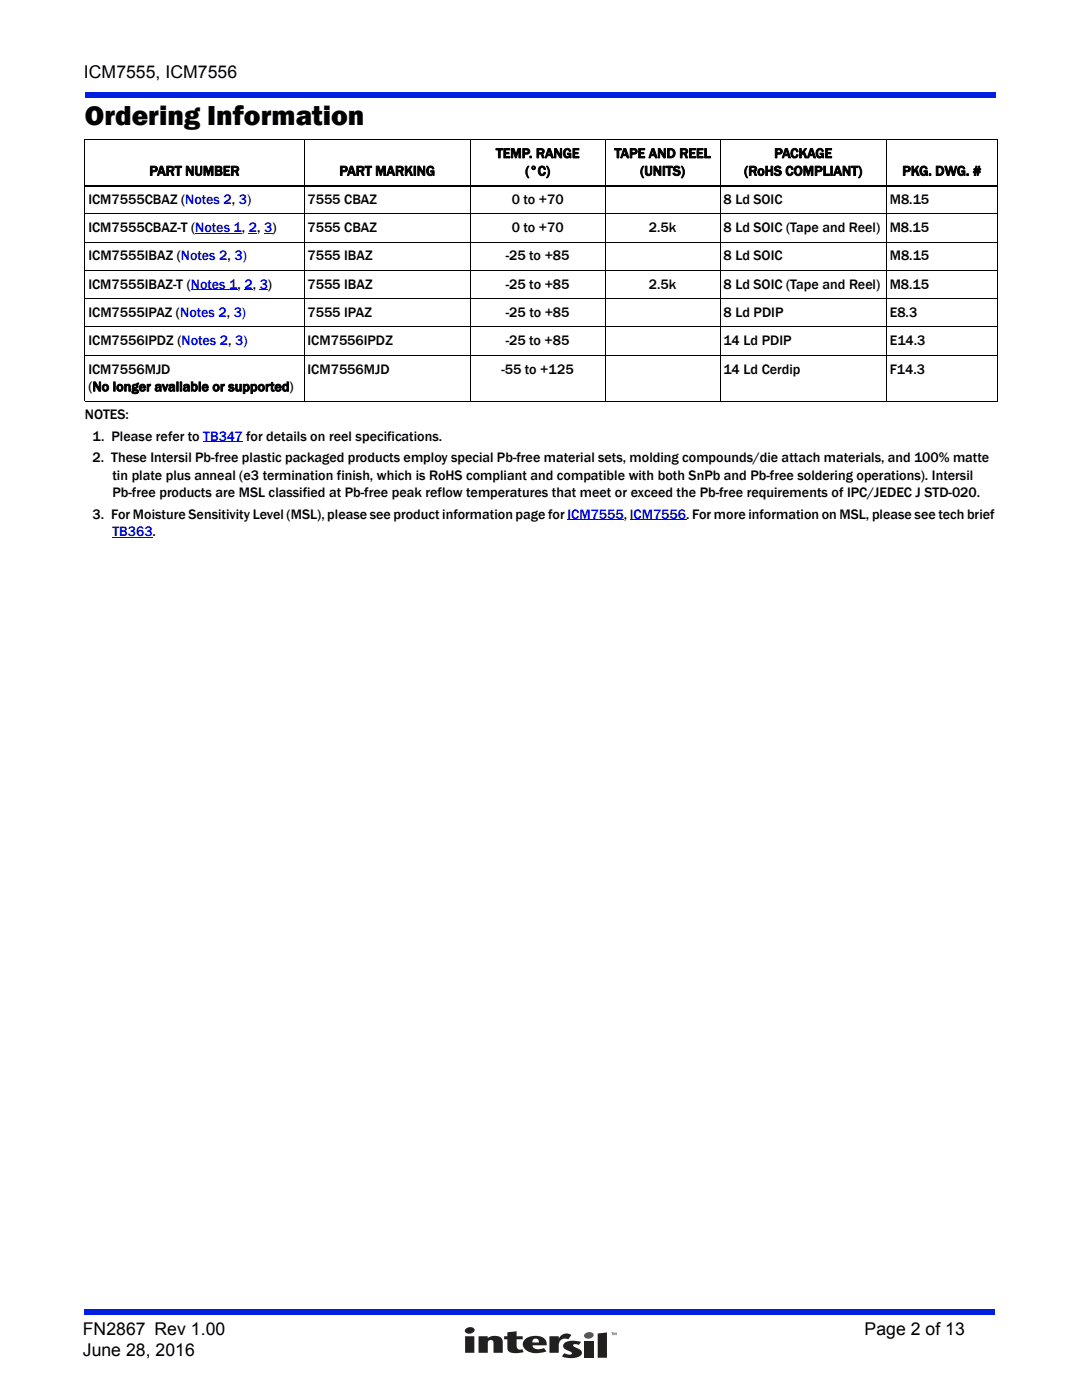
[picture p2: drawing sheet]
<svg xmlns="http://www.w3.org/2000/svg" width="216mm" height="279mm" viewBox="0 0 216 279" stroke-linecap="round" stroke-linejoin="round" font-family="sans-serif">
<defs><g id="words">
<text font-size="5.6" x="16.9" y="24.9">Ordering Information</text>
<g font-size="3.5">
<text x="16.7" y="15.6">ICM7555, ICM7556</text>
<text x="16.5" y="266.5">FN2867 Rev 1.00</text>
<text x="172.5" y="266.5">Page 2 of 13</text>
<text x="16.5" y="270.7">June 28, 2016</text>
</g>
<g font-size="2.8">
<text x="29.8" y="35">PART NUMBER</text>
<text x="67.7" y="35">PART MARKING</text>
<text x="99" y="31.5">TEMP. RANGE</text>
<text x="104.8" y="35">(°C)</text>
<text x="122.6" y="31.5">TAPE AND REEL</text>
<text x="127.7" y="35">(UNITS)</text>
<text x="148.5" y="35">(RoHS COMPLIANT)</text>
<text x="154.5" y="31.5">PACKAGE</text>
<text x="180" y="35">PKG. DWG. #</text>
<text x="17.6" y="40.7">ICM7555CBAZ (Notes 2, 3)</text>
<text x="61.4" y="40.7">7555 CBAZ</text>
<text x="102.1" y="40.7">0 to +70</text>
<text x="144.4" y="40.7">8 Ld SOIC</text>
<text x="177.5" y="40.7">M8.15</text>
<text x="17.6" y="46.3">ICM7555CBAZ-T (Notes 1, 2, 3)</text>
<text x="61.4" y="46.3">7555 CBAZ</text>
<text x="102.1" y="46.3">0 to +70</text>
<text x="129.5" y="46.3">2.5k</text>
<text x="144.4" y="46.3">8 Ld SOIC (Tape and Reel) M8.15</text>
<text x="17.6" y="52">ICM7555IBAZ (Notes 2, 3)</text>
<text x="61.4" y="52">7555 IBAZ</text>
<text x="100.9" y="52">-25 to +85</text>
<text x="144.4" y="52">8 Ld SOIC</text>
<text x="177.5" y="52">M8.15</text>
<text x="17.6" y="57.6">ICM7555IBAZ-T (Notes 1, 2, 3)</text>
<text x="61.4" y="57.6">7555 IBAZ</text>
<text x="100.9" y="57.6">-25 to +85</text>
<text x="129.5" y="57.6">2.5k</text>
<text x="144.4" y="57.6">8 Ld SOIC (Tape and Reel) M8.15</text>
<text x="17.6" y="63.3">ICM7555IPAZ (Notes 2, 3)</text>
<text x="61.4" y="63.3">7555 IPAZ</text>
<text x="100.9" y="63.3">-25 to +85</text>
<text x="144.4" y="63.3">8 Ld PDIP</text>
<text x="177.5" y="63.3">E8.3</text>
<text x="17.6" y="68.9">ICM7556IPDZ (Notes 2, 3)</text>
<text x="61.4" y="68.9">ICM7556IPDZ</text>
<text x="100.9" y="68.9">-25 to +85</text>
<text x="144.3" y="68.9">14 Ld PDIP</text>
<text x="177.5" y="68.9">E14.3</text>
<text x="17.6" y="74.5">ICM7556MJD</text>
<text x="61.4" y="74.5">ICM7556MJD</text>
<text x="100.1" y="74.5">-55 to +125</text>
<text x="144.3" y="74.5">14 Ld Cerdip</text>
<text x="177.5" y="74.5">F14.3</text>
<text x="16.9" y="83.7">NOTES:</text>
<text x="17.6" y="78.1">(No longer available or supported)</text>
<text x="18.5" y="87.9">1. Please refer to TB347 for details on reel specifications.</text>
<text x="18.5" y="92.2">2. These Intersil Pb-free plastic packaged products employ special Pb-free material sets, molding compounds/die attach materials, and 100% matte</text>
<text x="22.4" y="95.7">tin plate plus anneal (e3 termination finish, which is RoHS compliant and compatible with both SnPb and Pb-free soldering operations). Intersil</text>
<text x="22.4" y="99.3">Pb-free products are MSL classified at Pb-free peak reflow temperatures that meet or exceed the Pb-free requirements of IPC/JEDEC J STD-020.</text>
<text x="18.5" y="103.5">3. For Moisture Sensitivity Level (MSL), please see product information page for ICM7555, ICM7556. For more information on MSL, please see tech brief</text>
</g>
<text font-size="2.8" fill="#00f" x="22.4" y="107">TB363.</text>
</g></defs>
<g fill="#001fe0">
<path d="M16.9 261.3h181.7v1h-181.7z"/>
<path d="M16.9 18.4h181.7v1h-181.7z"/>
</g>
<path d="M92.1 264.1h31.7v8.4h-31.7z" fill="#fff"/>
<path d="M122 265.9h.4l-.2 .1v.5l-.1-.5zM122.4 265.9l.3 .4 .3-.4v.6l-.1-.5-.2 .5-.2-.5-.1 .5z" fill="#221f1f"/>
<path d="M116.7 266.2a1.06 1.06 0 0 1 1.8 .3 1.04 1.04 0 0 1-1 .7 1.04 1.04 0 0 1-1-.7z" fill="#c60b46"/>
<g fill="#221f1f">
<path d="M109.6 266.7h1.9v.4a1.74 1.74 0 0 1 2.5-.7l-.6 .9a1.28 1.28 0 0 0-1.4 0 1.28 1.28 0 0 0-.5 1.3v1.4h-1.9z"/>
<path d="M95.5 266.7h1.8v.3a2.22 2.22 0 0 1 2.9 .2l.1 .7v2.1h-1.8l-.1-2.3a.6 .6 0 0 0-.7-.2 .6 .6 0 0 0-.4 .6v1.9h-1.8z"/>
<path d="M101.2 265.9l1.9-.2v1h1.2v.6h-1.2l.1 1.6a.8 .8 0 0 0 1 .4l.3 .5-1.2 .2a1.93 1.93 0 0 1-2-.6l-.1-2.1h-.6v-.6h.6z"/>
<path d="M116.6 267.7h1.8v3.3h-1.8z"/>
<path d="M119.3 266.1l1.8-.2v5.1h-1.8z"/>
<path d="M112.5 268.2a3.6 3.6 0 0 1 3.4-.4l-.4 .6-1-.1-.1 .4a2.9 2.9 0 0 1 1.7 1.1 .94 .94 0 0 1-1 1.1 5.2 5.2 0 0 1-3-.2l.5-.6a1.64 1.64 0 0 0 1.5 .1 2.07 2.07 0 0 0-1.3-.9 .74 .74 0 0 1-.3-1.1z"/>
<path d="M92.8 266.7v3.3h1.8v-3.3zM92.9 265.3l-.1 .2a.98 .98 0 0 0 1 .7 .98 .98 0 0 0 .9-1 1.18 1.18 0 0 0-1.8 .1z"/>
<path d="M104.6 267.5a1.53 1.53 0 0 0 1 2.3l1.6 .2 1.9-.3-.6-.7-.8 .3a1.15 1.15 0 0 1-1.4-.8l2.8-.1a1.76 1.76 0 0 0-2.2-1.8 2.82 2.82 0 0 0-2.3 .9zM106.4 267.3a.67 .67 0 0 1 .8-.1 .67 .67 0 0 1 .3 .7h-1.3z"/>
</g>
<path d="M39 46.6h9.3" fill="none" stroke="#00f" stroke-width=".2"/>
<g fill="#00f">
<path d="M49.7 46.5h1.6v.1h-1.6z"/>
<path d="M52.7 46.5h1.7v.1h-1.7z"/>
</g>
<path d="M38.1 57.8h9.3" fill="none" stroke="#00f" stroke-width=".2"/>
<g fill="#00f">
<path d="M48.8 57.8h1.6v.1h-1.6z"/>
<path d="M51.8 57.8h1.7v.1h-1.7z"/>
</g>
<path d="M40.6 88.2h7.9M22.4 107.2h8.1M113.2 103.7h11.3M125.7 103.7h11.2" fill="none" stroke="#00f" stroke-width=".2"/>
<g fill="none" stroke="#000" stroke-width=".2">
<path d="M16.9 27.9h182.1M16.9 27.9v52.1M60.7 27.8v52.3M93.8 27.8v52.3M120.7 27.8v52.3M143.7 27.8v52.3M176.8 27.8v52.3M199 27.9v52.1M16.9 42.7h182.1M16.9 48.3h182.1M16.9 54h182.1M16.9 59.6h182.1"/>
<path d="M16.9 65.3h182.1M16.9 70.9h182.1M16.9 80.1h182.1"/>
</g>
<path d="M16.9 37.1h182.1" fill="none" stroke="#000" stroke-width=".36"/>
<use href="#words"/>
</svg>
